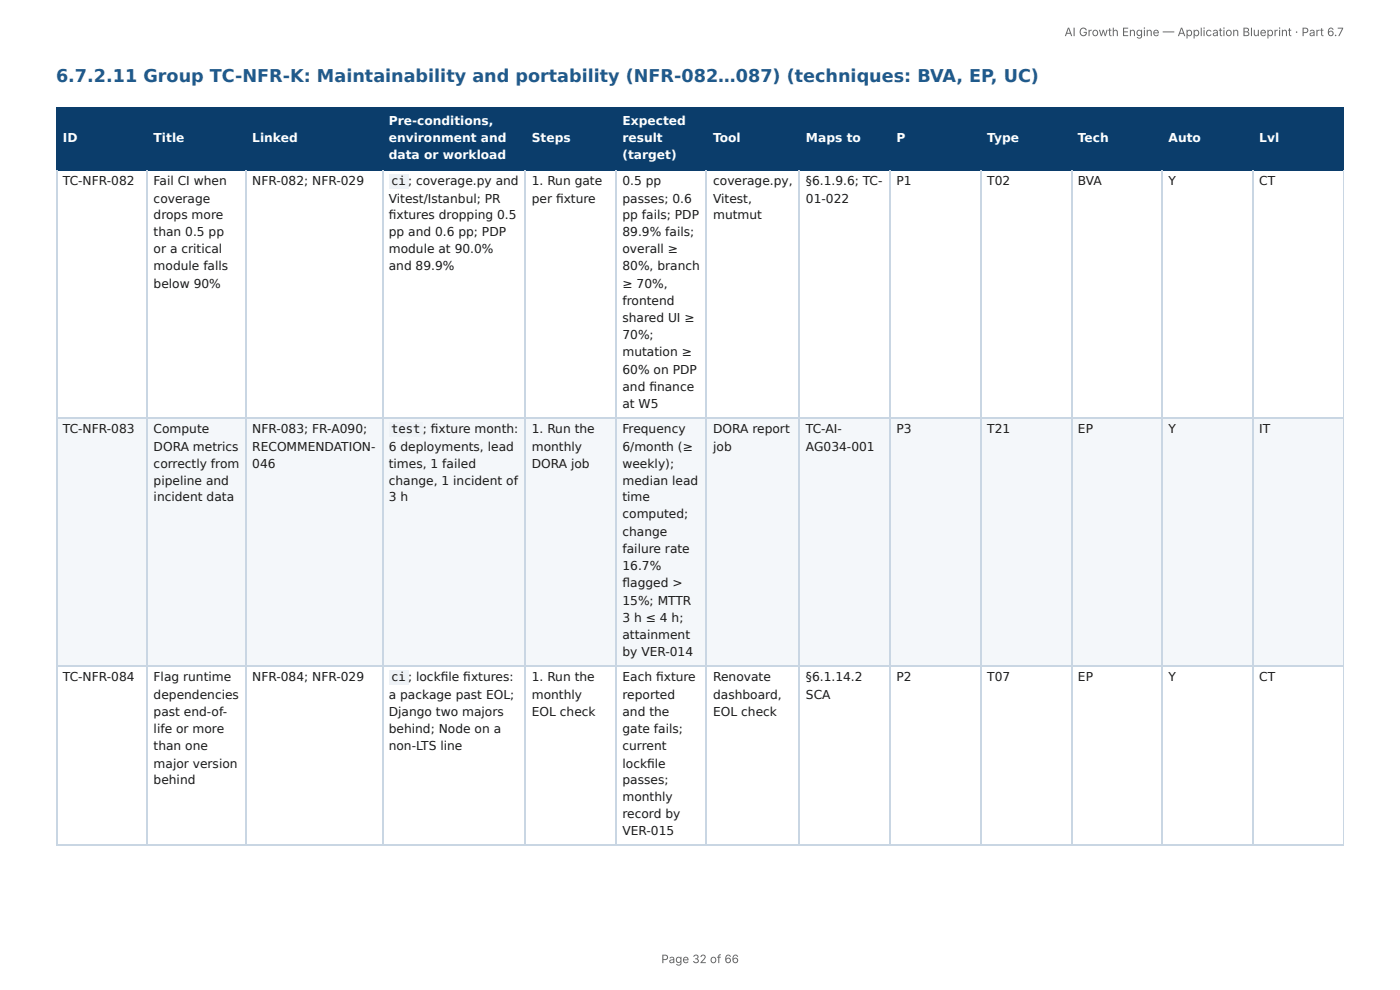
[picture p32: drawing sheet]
<svg xmlns="http://www.w3.org/2000/svg" width="297mm" height="210mm" viewBox="0 0 297 210" stroke-linecap="round" stroke-linejoin="round" font-family="sans-serif">
<defs><g id="words">
<text font-size="3.7" fill="#1f5a8c" x="11.9" y="17.4">6.7.2.11 Group TC-NFR-K: Maintainability and portability (NFR-082…087) (techniques: BVA, EP, UC)</text>
<g font-size="2.6" fill="#fff">
<text x="82.6" y="26.4">Pre-conditions,</text>
<text x="132.2" y="26.4">Expected</text>
<text x="13.4" y="30.1">ID</text>
<text x="32.6" y="30.1">Title</text>
<text x="53.6" y="30.1">Linked</text>
<text x="82.6" y="30.1">environment and</text>
<text x="82.6" y="33.8">data or workload</text>
<text x="112.9" y="30.1">Steps</text>
<text x="132.2" y="30.1">result</text>
<text x="132.2" y="33.8">(target)</text>
<text x="151.5" y="30.1">Tool</text>
<text x="171.2" y="30.1">Maps to</text>
<text x="190.4" y="30.1">P</text>
<text x="209.7" y="30.1">Type</text>
<text x="228.9" y="30.1">Tech</text>
<text x="248.2" y="30.1">Auto</text>
<text x="267.5" y="30.1">Lvl</text>
</g>
<g font-size="2.6" fill="#1a1a1a">
<text x="13.4" y="39.4">TC-NFR-082</text>
<text x="32.6" y="39.4">Fail CI when</text>
<text x="53.6" y="39.4">NFR-082; NFR-029</text>
<text x="83.1" y="39.4">ci ;</text>
<text x="88.4" y="39.4">coverage.py and</text>
<text x="112.9" y="39.4">1. Run gate</text>
<text x="132.2" y="39.4">0.5 pp</text>
<text x="151.5" y="39.4">coverage.py,</text>
<text x="171.2" y="39.4">§6.1.9.6; TC-</text>
<text x="190.4" y="39.4">P1</text>
<text x="209.7" y="39.4">T02</text>
<text x="228.9" y="39.4">BVA</text>
<text x="248.2" y="39.4">Y</text>
<text x="267.5" y="39.4">CT</text>
<text x="32.6" y="43">coverage</text>
<text x="32.6" y="46.4">drops more</text>
<text x="82.6" y="43">Vitest/Istanbul; PR</text>
<text x="82.6" y="46.4">fi xtures dropping 0.5</text>
<text x="112.9" y="43">per fi xture</text>
<text x="132.2" y="43">passes; 0.6</text>
<text x="132.2" y="46.4">pp fails; PDP</text>
<text x="151.5" y="43">Vitest,</text>
<text x="151.5" y="46.4">mutmut</text>
<text x="171.2" y="43">01-022</text>
<text x="32.6" y="50.1">than 0.5 pp</text>
<text x="32.6" y="53.8">or a critical</text>
<text x="82.6" y="50.1">pp and 0.6 pp; PDP</text>
<text x="82.6" y="53.8">module at 90.0%</text>
<text x="132.2" y="50.1">89.9% fails;</text>
<text x="132.2" y="53.8">overall ≥</text>
<text x="32.6" y="57.4">module falls</text>
<text x="82.6" y="57.4">and 89.9%</text>
<text x="132.2" y="57.4">80%, branch</text>
<text x="32.6" y="61.1">below 90%</text>
<text x="132.2" y="61.1">≥ 70%,</text>
<text x="132.2" y="64.7">frontend</text>
<text x="132.2" y="68.4">shared UI ≥</text>
<text x="132.2" y="72">70%;</text>
<text x="132.2" y="75.7">mutation ≥</text>
<text x="132.2" y="79.4">60% on PDP</text>
<text x="132.2" y="83">and fi nance</text>
<text x="132.2" y="86.7">at W5</text>
<text x="13.4" y="92">TC-NFR-083</text>
<text x="32.6" y="92">Compute</text>
<text x="32.6" y="95.7">DORA metrics</text>
<text x="53.6" y="92">NFR-083; FR-A090;</text>
<text x="53.6" y="95.7">RECOMMENDATION-</text>
<text x="82.6" y="95.7">6 deployments, lead</text>
<text x="83.1" y="92">test</text>
<text x="89.8" y="92">; fi xture month:</text>
<text x="112.9" y="92">1. Run the</text>
<text x="112.9" y="95.7">monthly</text>
<text x="132.2" y="92">Frequency</text>
<text x="132.2" y="95.7">6/month (≥</text>
<text x="151.5" y="92">DORA report</text>
<text x="151.5" y="95.7">job</text>
<text x="171.2" y="92">TC-AI-</text>
<text x="171.2" y="95.7">AG034-001</text>
<text x="190.4" y="92">P3</text>
<text x="209.7" y="92">T21</text>
<text x="228.9" y="92">EP</text>
<text x="248.2" y="92">Y</text>
<text x="267.5" y="92">IT</text>
<text x="32.6" y="99.4">correctly from</text>
<text x="53.6" y="99.4">046</text>
<text x="82.6" y="99.4">times, 1 failed</text>
<text x="112.9" y="99.4">DORA job</text>
<text x="132.2" y="99.4">weekly);</text>
<text x="32.6" y="103">pipeline and</text>
<text x="32.6" y="106.4">incident data</text>
<text x="82.6" y="103">change, 1 incident of</text>
<text x="82.6" y="106.4">3 h</text>
<text x="132.2" y="103">median lead</text>
<text x="132.2" y="106.4">time</text>
<text x="132.2" y="110.1">computed;</text>
<text x="132.2" y="113.7">change</text>
<text x="132.2" y="117.4">failure rate</text>
<text x="132.2" y="121.1">16.7%</text>
<text x="132.2" y="124.7">fl agged &gt;</text>
<text x="132.2" y="128.4">15%; MTTR</text>
<text x="132.2" y="132">3 h ≤ 4 h;</text>
<text x="132.2" y="135.7">attainment</text>
<text x="132.2" y="139.3">by VER-014</text>
<text x="13.4" y="144.7">TC-NFR-084</text>
<text x="32.6" y="144.7">Flag runtime</text>
<text x="32.6" y="148.4">dependencies</text>
<text x="53.6" y="144.7">NFR-084; NFR-029</text>
<text x="82.6" y="148.4">a package past EOL;</text>
<text x="83.1" y="144.7">ci ;</text>
<text x="88.4" y="144.7">lockfi le fi xtures:</text>
<text x="112.9" y="144.7">1. Run the</text>
<text x="112.9" y="148.4">monthly</text>
<text x="132.2" y="144.7">Each fi xture</text>
<text x="132.2" y="148.4">reported</text>
<text x="151.5" y="144.7">Renovate</text>
<text x="151.5" y="148.4">dashboard,</text>
<text x="171.2" y="144.7">§6.1.14.2</text>
<text x="171.2" y="148.4">SCA</text>
<text x="190.4" y="144.7">P2</text>
<text x="209.7" y="144.7">T07</text>
<text x="228.9" y="144.7">EP</text>
<text x="248.2" y="144.7">Y</text>
<text x="267.5" y="144.7">CT</text>
<text x="32.6" y="152">past end-of-</text>
<text x="32.6" y="155.7">life or more</text>
<text x="82.6" y="152">Django two majors</text>
<text x="82.6" y="155.7">behind; Node on a</text>
<text x="112.9" y="152">EOL check</text>
<text x="132.2" y="152">and the</text>
<text x="132.2" y="155.7">gate fails;</text>
<text x="151.5" y="152">EOL check</text>
<text x="32.6" y="159.3">than one</text>
<text x="82.6" y="159.3">non-LTS line</text>
<text x="132.2" y="159.3">current</text>
<text x="32.6" y="163">major version</text>
<text x="32.6" y="166.4">behind</text>
<text x="132.2" y="163">lockfi le</text>
<text x="132.2" y="166.4">passes;</text>
<text x="132.2" y="170.1">monthly</text>
<text x="132.2" y="173.7">record by</text>
<text x="132.2" y="177.4">VER-015</text>
</g>
<g font-size="2.5" fill="#666">
<text x="226.1" y="7.7">AI Growth Engine — Application Blueprint · Part 6.7</text>
<text x="140.5" y="204.5">Page 32 of 66</text>
</g>
</g></defs>
<g fill="#0b3d6b">
<path d="M12.2 22.8h19v13.1h-19z"/>
<path d="M31.2 22.8h20.9v13.1h-20.9z"/>
<path d="M52.1 22.8h29.1v13.1h-29.1z"/>
<path d="M81.2 22.8h30.4v13.1h-30.4z"/>
<path d="M111.6 22.8h19.3v13.1h-19.3z"/>
<path d="M130.9 22.8h19.3v13.1h-19.3z"/>
<path d="M150.2 22.8h19.7v13.1h-19.7z"/>
<path d="M169.9 22.8h19.3v13.1h-19.3z"/>
<path d="M189.2 22.8h19.3v13.1h-19.3z"/>
<path d="M208.5 22.8h19.2v13.1h-19.2z"/>
<path d="M227.7 22.8h19v13.1h-19z"/>
<path d="M246.7 22.8h19.3v13.1h-19.3z"/>
<path d="M266 22.8h19.4v13.1h-19.4z"/>
</g>
<g fill="#f4f7fa">
<path d="M12.2 88.6h19v52.7h-19z"/>
<path d="M31.2 88.6h20.9v52.7h-20.9z"/>
<path d="M52.1 88.6h29.1v52.7h-29.1z"/>
<path d="M81.2 88.6h30.4v52.7h-30.4z"/>
<path d="M111.6 88.6h19.3v52.7h-19.3z"/>
<path d="M130.9 88.6h19.3v52.7h-19.3z"/>
<path d="M150.2 88.6h19.7v52.7h-19.7z"/>
<path d="M169.9 88.6h19.3v52.7h-19.3z"/>
<path d="M189.2 88.6h19.3v52.7h-19.3z"/>
<path d="M208.5 88.6h19.2v52.7h-19.2z"/>
<path d="M227.7 88.6h19v52.7h-19z"/>
<path d="M246.7 88.6h19.3v52.7h-19.3z"/>
<path d="M266 88.6h19.4v52.7h-19.4z"/>
</g>
<g fill="none" stroke="#0b3d6b" stroke-width=".24">
<path d="M11.9 22.9h273.5M11.9 36.1h273.5M12 22.8v13.4M31.3 22.8v13.4M52.3 22.8v13.4M81.3 22.8v13.4M111.5 22.8v13.4M130.8 22.8v13.4M150.1 22.8v13.4M169.8 22.8v13.4M189.1 22.8v13.4M208.3 22.8v13.4"/>
<path d="M227.6 22.8v13.4M246.9 22.8v13.4M266.1 22.8v13.4"/>
</g>
<path d="M285.3 22.8v13.4" fill="none" stroke="#0b3d6b" stroke-width=".21"/>
<g fill="none" stroke="#c9d6e3" stroke-width=".24">
<path d="M12 36.2v143.4M31.3 36.2v143.4M52.3 36.2v143.4M81.3 36.2v143.4M111.5 36.2v143.4M130.8 36.2v143.4M150.1 36.2v143.4M169.8 36.2v143.4M189.1 36.2v143.4M208.3 36.2v143.4M227.6 36.2v143.4M246.9 36.2v143.4"/>
<path d="M266.1 36.2v143.4M11.9 88.7h273.5M11.9 141.4h273.5M11.9 179.5h273.5"/>
</g>
<path d="M285.3 36.2v143.4" fill="none" stroke="#c9d6e3" stroke-width=".21"/>
<g fill="#eef2f6">
<path d="M82.6 36.9h4.2v3.2h-4.2z"/>
<path d="M82.6 89.6h7.1v3.2h-7.1z"/>
<path d="M82.6 142.3h4.2v3.1h-4.2z"/>
</g>
<use href="#words"/>
</svg>
